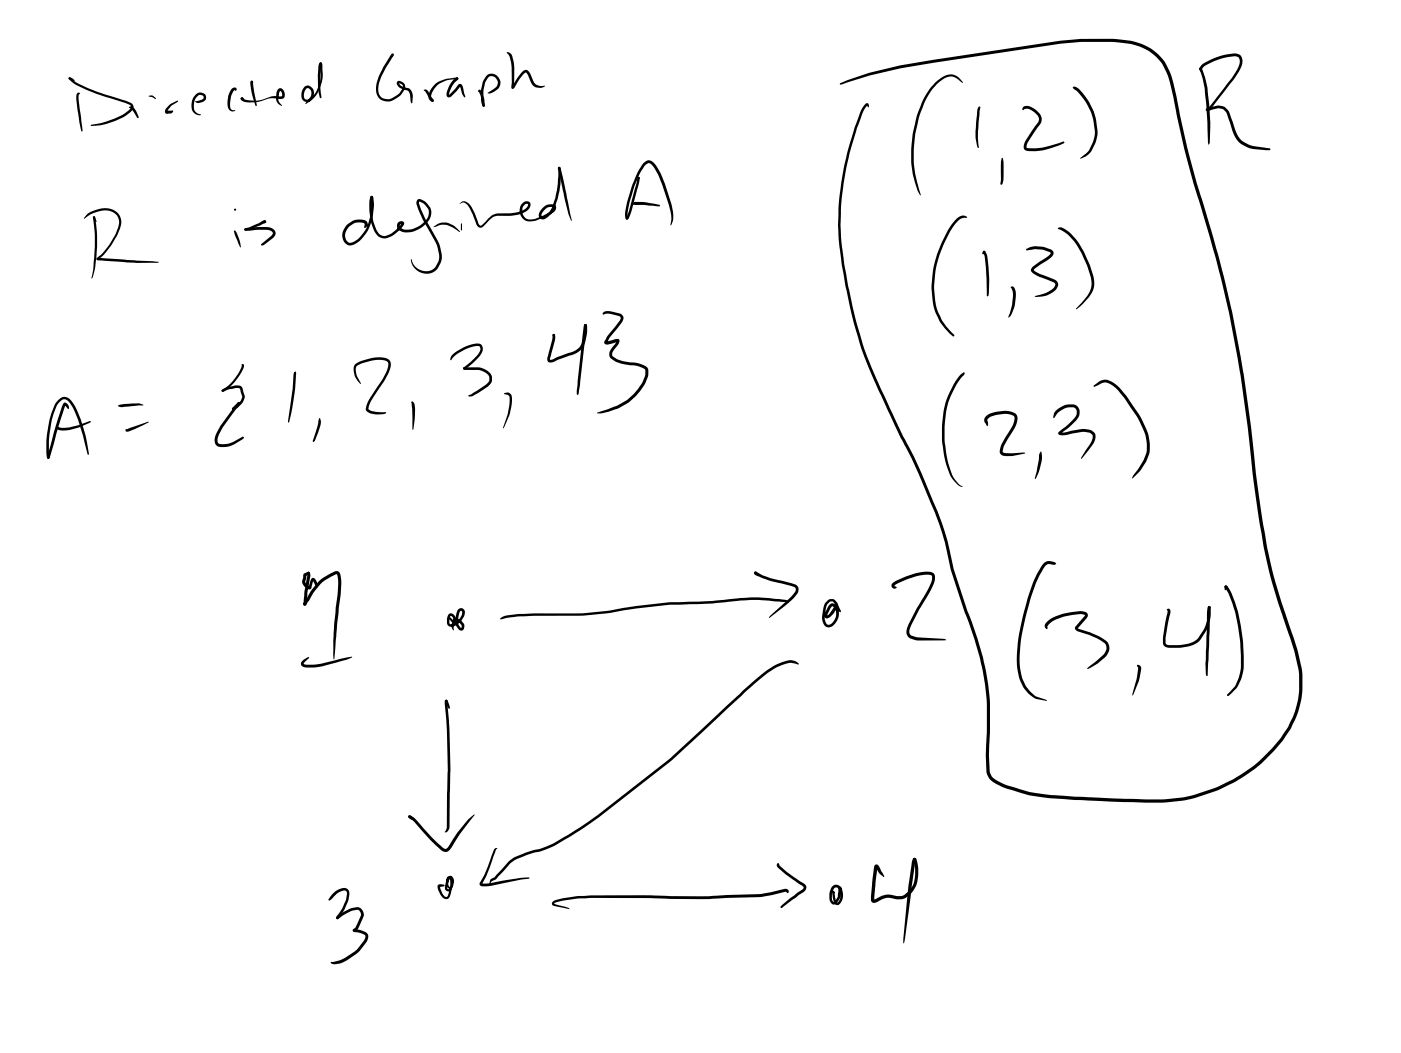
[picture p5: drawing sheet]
<svg xmlns="http://www.w3.org/2000/svg" width="108mm" height="81mm" viewBox="0 0 108 81" stroke-linecap="round" stroke-linejoin="round" font-family="sans-serif">
<g fill="#000">
<path d="M5.3 6l.1-.1a8 8 0 0 0 3.1 1.5l1.7 .6a.43 .43 0 0 1-.2 .7l-.4 .3a5.6 5.6 0 0 1-2.6 .7 8.6 8.6 0 0 0 2.5-.9l.5-.4 .1-.2v-.1l-1.6-.5a8.1 8.1 0 0 1-3.2-1.5zM5.3 6h.3l.2 .2-.5-.1zM6 7.2h.2l-.1 .1-.1 .3 .3 2.2v.3l-.1-.3a7.6 7.6 0 0 1-.3-2.5zM6.7 16.5a1.8 1.8 0 0 1 2.5 0 1.43 1.43 0 0 1-.2 1.6l-.8 1.2-.6 .7-.1-.1h.3l4.4 .3-1.7 .1-3-.3v-.1l.5-.5 .7-1.1a1.68 1.68 0 0 0 .4-1.5 1.32 1.32 0 0 0-1.8-.4l-.8 .4zM7.2 16.7h.1a10.8 10.8 0 0 1-.2 4.7h-.1l.2-.6a14.8 14.8 0 0 0 0-4.1zM7.2 16.7h.1l.1 .4zM9.9 8.3a.36 .36 0 0 1 .6 .3l.2 .4-.1 .1-.4-.6zM11.5 7.4h.2l.3 .2zM13 8.1l.7-.3-.5 .3-.3 .5 .4-.1v.2h-.2a.24 .24 0 0 1-.3 .1 .24 .24 0 0 1-.1-.3zM15.1 7.3l.3-.2 .4 .2 .1 .3-.2 .2a.54 .54 0 0 1-.7 0l.7-.2v-.2l-.4-.1a.94 .94 0 0 0-.1 1.4l.3 .1a.5 .5 0 0 1-.7-.4v-.7zM17.8 6.9l.2-.2a.15 .15 0 0 1 .2 .1 .15 .15 0 0 1 0 .2l-.1-.1-.1 .1a1.88 1.88 0 0 0-.2 1.3l.1 .2h.2a.11 .11 0 0 1-.1 .1 .11 .11 0 0 1-.1 0l-.1-.1a.71 .71 0 0 1-.3-.8l.1-.4zM18.1 17.7l.3 .7 .1 .7-.4-1-.1-.3z"/>
<path d="M18.5 7.6l.1-.1 .2 .1a2.68 2.68 0 0 0 2.1-.2h.8v-.3l-.1-.1-.1 .2a.8 .8 0 0 0 .2 .9 .8 .8 0 0 1-.1-1.3l.3 .3v.3v.2h-.3h-.9a2.88 2.88 0 0 1-2 .2zM18.6 7.5a.11 .11 0 0 1 .2 .1 .11 .11 0 0 1-.2 .1h.1h-.1zM18.8 17.6h.5a2.68 2.68 0 0 1 1.7 0l.2 .2a.42 .42 0 0 1-.2 .5l-.8 .6v-.1l.7-.7 .1-.2-.4-.2-1.2 .1a.58 .58 0 0 1-.6-.1zM19.3 6.2l.2 .1v.1zM19.3 6.2l.2 .1 .3 1.8-.1 .1-.3-1.1-.1-.6zM20.3 17v.1l.2-.1v.2h-.2zM18.8 17.6l1.5-.6 .2 .1v.1l-1.2 .5-.4 .1zM24.6 4.8l.2 .1v.5a2.85 2.85 0 0 1-.7 2.3 .51 .51 0 0 1-.7 .1 .51 .51 0 0 1-.1-.7l.3-.5a.62 .62 0 0 1 .6 .5 .62 .62 0 0 1-.3 .7l-.4 .2 .5-.8-.1-.2-.2-.2-.2 .2-.1 .4 .1 .2h.3a2.15 2.15 0 0 0 .9-2zM24.6 4.9l.1-.1 .1 .1-.1 .9 .1 1.7-.1 .1a4.9 4.9 0 0 1-.2-2.4zM28.6 15.1h.1a3.5 3.5 0 0 1-1.4 3.8 .74 .74 0 0 1-.9-.4 .74 .74 0 0 1 .1-.9 1.31 1.31 0 0 1 1.7-.6l.1 .3-.2 .3-.1-.4a1.04 1.04 0 0 0-.9 .1l-.2 .2a.7 .7 0 0 0 .1 1.2 2.08 2.08 0 0 0 1.4-1.6 3.6 3.6 0 0 0 .2-1.9zM28.6 15.1l.1 .1v.3a5.2 5.2 0 0 0 .3 2.2l.2 .3a.73 .73 0 0 0 1.1-.1l.6-.7-.1 .1v.2a1.65 1.65 0 0 0 2.2-1v-.4l-.2-.3-.5-.3v.2a14.9 14.9 0 0 0 1.5 3.1l.2 1v.4l-.2 .4a1.15 1.15 0 0 1-1.3 .4 1.15 1.15 0 0 1-.8-1 1.1 1.1 0 0 0 .8 .8 1.1 1.1 0 0 0 1.1-.3l.2-.4v-.5a4.1 4.1 0 0 0-.8-2l-.8-1.4-.1-.5v-.2a.22 .22 0 0 1 .4-.1l.3 .1 .3 .4 .1 .5a1.86 1.86 0 0 1-2.5 1.3l-.1-.2v-.2l.1-.2 .2-.1a.19 .19 0 0 1 .2 .1 .19 .19 0 0 1 0 .3l-.1 .1a1.62 1.62 0 0 1-1.7 .8l-.4-.5a4.1 4.1 0 0 1-.4-2.2zM30.2 4.2a.1 .1 0 0 1 .1-.1 .1 .1 0 0 1 0 .1 .1 .1 0 0 1-.1 .1h.1l-.8 1.5a1.61 1.61 0 0 0-.2 1.6l.2 .2a1.04 1.04 0 0 0 1.2-.4l.4-.5-.1-.2-.3-.1 .2 .2 .5 .2a.45 .45 0 0 1 .4 .4l-.1 .8-.2-.9-.5-.3a.38 .38 0 0 1-.4-.5l.2-.1 .3 .2 .1 .2v.2a1.7 1.7 0 0 1-1.2 1 .95 .95 0 0 1-1-1.3l.5-1.3z"/>
<path d="M32.7 6.9a.27 .27 0 0 1 .4 .2l.3 .6-.1 .2zM33.5 6.5l.6-.3 .9-.2a.15 .15 0 0 1 .2 0 .15 .15 0 0 1 .1 .1l-.8 .1a1.46 1.46 0 0 0-1.3 1.4l.2 .1v.1l-.3-.1a.99 .99 0 0 1 .4-1.2zM33.4 17.5a1.13 1.13 0 0 1 1.3-.2l.3 .1 .4 .5-1-.6h-.4zM35.1 6h.2v.1h-.2zM34.9 6.2l.3-.2 .1 .1a1.82 1.82 0 0 0-.7 1.1v.1l.7-.7a.2 .2 0 0 1 .2-.1 .2 .2 0 0 1 .1 .2l.3 .7-.1 .1-.2-.3-.2-.5-.6 .7-.3 .1a.39 .39 0 0 1 0-.6zM35.4 15.7l.2-.2h.2a.95 .95 0 0 1 .6 .6l.5 1.1 .1 .2 .9-.8 .4-.2a4.4 4.4 0 0 0 1.9-.2l.4-.2 .1-.3h-.2l-.2 .3v.6a.7 .7 0 0 0 1 .2l1.1-.5 .2-.2v-.1l-.1-.1a.64 .64 0 0 0-.7 .8 1.34 1.34 0 0 0 .9-1.2 6.9 6.9 0 0 0 .3-2.5l.1-.2 .1 .2a5.9 5.9 0 0 1-.8 3.5l-.5 .4h-.3l-.1-.2a.85 .85 0 0 1 .4-.8 .85 .85 0 0 1 .9 0v.2l-.1 .3-1.2 .5a.93 .93 0 0 1-1.4-.4 .6 .6 0 0 1 0-.7 .6 .6 0 0 1 .7-.2l.1 .3-.2 .3a2.3 2.3 0 0 1-1.6 .4l-1.1 .1-.8 .8h-.2l-.3-.2-.3-.8-.4-.7-.3-.2zM35.5 17.2l.1 .1v.5zM36.9 6.9l.2 .1 .2 .5 .1 .6-.1 .1-.4-1.1h.1l-.2-.1zM37.5 5.8l.2-.1a.7 .7 0 0 1 .8 .3 .7 .7 0 0 1-.2 .9l-.5 .3h-.2l.6-.5a.49 .49 0 0 0 0-.7l-.4-.1-.2 .1a2.74 2.74 0 0 0-.3 1.8l.1 .3-.1 .1h-.1a2.71 2.71 0 0 1 .2-2.3zM37.2 8.1h.1v.1h-.1zM39 4.1l.2-.1a1.1 1.1 0 0 1 .4 1.2v1.5h-.1l.3-.7 .6-.6a.39 .39 0 0 1 .5 .4l.4 .7 .3 .1h.4l-.4 .2-.5-.1-.6-1.1-.4 .4-.5 .8h-.2v-.2a5.4 5.4 0 0 0-.2-2.3zM43 12.9h.2l.8 4.1-.2-.5-.3-1.2z"/>
<path d="M49.6 12.6a.55 .55 0 0 1 .5-.2 .55 .55 0 0 1 .4 .3l.6 1.2a8.8 8.8 0 0 1 .8 2.7 .75 .75 0 0 1-.2 .8v-.6a7.6 7.6 0 0 0-.7-2.6l-.2-.5a1.98 1.98 0 0 0-.8-1.1l-.3 .1-.3 .5a11.2 11.2 0 0 0-1 3l-.1 .5 .1 .1-.1 .1h-.1a2.83 2.83 0 0 1 .3-1.9l.6-1.6zM48.6 15.7l.4-.1h.6l1.3 .2-.1 .1-2.1-.1zM49.2 13.6l.1 .1-.2 .1zM49.2 13.7v-.1l.1 .2h-.1zM49.2 13.6l.1 .1-.1 .5-.6 2.1-.1 .5-.2 .1-.1-.1 .3-.6zM64.7 6.4a20.4 20.4 0 0 1 4.6-1.4l12.4-1.9 1.6-.1h2.1a5.2 5.2 0 0 1 3.9 1.2 4.7 4.7 0 0 1 1.1 2.2l1.1 5 .7 2.7a102.9 102.9 0 0 1 2.7 9.9l.9 4.9 .7 5.1a69.8 69.8 0 0 0 1.7 10.8l1.5 4.3a8.3 8.3 0 0 1 .1 6.3 11.7 11.7 0 0 1-8.1 6.2l-1.2 .2a17.3 17.3 0 0 1-3.9 0l-4.9-.2a11.6 11.6 0 0 1-5.3-1.4l-.2-.2-.2-.5v-2.1a19.5 19.5 0 0 0-.5-6.7l-2.2-6.8-.5-2.1-.7-2.2-1.9-4.3-.8-1.6-1.6-3.4a28.2 28.2 0 0 1-2.4-7l-.5-2.6a21.7 21.7 0 0 1 1.6-12.5l.1-.1a.18 .18 0 0 1 .2-.2 .18 .18 0 0 1 .2 .2l-.1 .2-.1-.2-.3 .5a21.8 21.8 0 0 0-1.3 12.5 35.3 35.3 0 0 0 1.5 6.1l1.2 2.8 3.1 6.5 1.2 2.9a21.8 21.8 0 0 1 1.3 4.4l2.2 6.9a19.7 19.7 0 0 1 .5 6.7l.1 2.2a1.14 1.14 0 0 0 .8 .7l.2 .1a12.4 12.4 0 0 0 4.6 .9l1.1 .1a43.8 43.8 0 0 0 8.1 0 11.6 11.6 0 0 0 8.5-6.1v-.1a7.8 7.8 0 0 0-.1-5.7l-1.6-5.1a81.1 81.1 0 0 1-1.8-11.5l-.5-4-.9-4.9a102.6 102.6 0 0 0-2.7-9.8l-.8-2.8-1-5a3.8 3.8 0 0 0-3.8-3.1l-3.1-.1a147.8 147.8 0 0 0-16.3 2.6l-2.2 .7h-.1zM72.1 6.4a1.35 1.35 0 0 1 1.6-.5l.5 .5-.4-.3a.87 .87 0 0 0-1.2 0 4.1 4.1 0 0 0-1.5 2.2l-.3 .7-.3 1.5a9.3 9.3 0 0 0 .5 4.5l-.1 .1a6.6 6.6 0 0 1-.7-3.4l.1-1.4 .2-.8a6.1 6.1 0 0 1 1.6-3.1zM73.7 16.9a.6 .6 0 0 1 .8-.2l-.2 .1a1.18 1.18 0 0 0-.9 .8 7.7 7.7 0 0 0-1.1 6.5 4.2 4.2 0 0 0 1.2 1.7v.1a1.16 1.16 0 0 1-.7-.6l-.4-.5a6.8 6.8 0 0 1 .2-6.2l.5-1zM75.4 8.2l.2 .1h-.1l-.1 1.8v1.3l-.2-.7v-.5l.1-1.6zM75.8 19.4h.1l-.2 .2v-.1zM75.8 19.3l.1 .1 .1 .2 .2 .9v1.2v.9l-.1 .2h-.1v-2.2zM77.2 12.2h.1v.8a1.93 1.93 0 0 1-.1 1.2h-.1z"/>
<path d="M78.8 8.2h.1a1.16 1.16 0 0 1 1.3 1.2l-1 1.6-.1 .4a4.8 4.8 0 0 0 2.8-.5l.1 .1a4.6 4.6 0 0 1-2.9 .6l-.2-.2v-.4l1.1-1.6 .1-.3-.2-.2-.5-.4-.3-.1-.3 .1v-.1zM79.1 19.2l.6-.2h.6l.7 .2 .2 .2a.46 .46 0 0 1-.3 .5l-1.3 .9 1.8 .9a.49 .49 0 0 1-.1 .7 1.99 1.99 0 0 1-1.5 .5v-.1a2.81 2.81 0 0 0 1.4-.6l.1-.3-.1-.1-1.4-.6a.36 .36 0 0 1-.4-.3 .36 .36 0 0 1 .3-.4l1.1-.8 .2-.2-.7-.3h-.5l-.7 .1zM81.5 17.6l.1-.1a1.79 1.79 0 0 1 1.4 1l.4 .7a7.6 7.6 0 0 1 .9 2.4v.5l-.2 .5-.7 .8-.5 .4 .9-1 .3-.7-.1-.8-.5-1.5a3.8 3.8 0 0 0-2-2.2zM82.7 6.7h.1a3.4 3.4 0 0 1 1.5 1.9v.1a3.4 3.4 0 0 1 .1 2.4l-.4 .7-.4 .3-.4 .1 .7-.6 .3-.6a4 4 0 0 0-1.5-4.2h-.1zM92.4 5.3l.1-.1v.1v.1zM92.4 5.2l.1 .1v.1l-.1-.1zM92.4 5.3l.1-.1 .1 .2a7.9 7.9 0 0 1 .6 2.8l.1 1.6-.1 1.2-.1 .1-.1-2.9a8.7 8.7 0 0 0-.5-2.7zM92.6 5a4.1 4.1 0 0 1 2.9-.8l.1 .1a1.06 1.06 0 0 1-.2 1.3l-2 2.7-.3 .2h-.2v-.1l.3-.2 .6-.7a9.4 9.4 0 0 0 1.7-2.5v-.4l-.1-.2a4.1 4.1 0 0 0-2.6 .7l-.2 .2v.3l-.2-.3zM92.9 8.4l.9-.3a.87 .87 0 0 1 1 .8l.4 1.1a1.71 1.71 0 0 0 1.4 1.3l1.3 .2-.4 .1-.9-.1a1.89 1.89 0 0 1-1.6-1.4l-.5-1.4-.2-.3-.4-.1-.7 .2a.14 .14 0 0 1-.2 .1 .14 .14 0 0 1-.1-.2zM92.9 8.4h.2v.1h-.2zM4.4 30.9a.65 .65 0 0 1 .7-.3 .65 .65 0 0 1 .5 .4l.2 .3a10.9 10.9 0 0 1 1.1 3.7h-.2a12.4 12.4 0 0 0-1.1-3.7 .7 .7 0 0 0-.7-.5l-.2 .1a2.35 2.35 0 0 0-.7 1.6 8.3 8.3 0 0 0-.2 2.7l-.1 .2-.1-.1a8.3 8.3 0 0 1 .6-4zM3.7 35.2h.1v.1l-.2-.1z"/>
<path d="M4.4 32.8l.1 .1a1.54 1.54 0 0 0 1.1 0l1.3-.5 .1 .1-1.4 .6a1.14 1.14 0 0 1-1.3-.1zM4.9 31.1a.32 .32 0 0 1 .3 .1 .32 .32 0 0 1 .1 .3l-.3-.3h.1l-1.3 4.1-.1 .1-.1-.2 .6-1.9zM9.2 31.2l1.4-.1 .5 .1-1.7 .2-.2-.1h-.1zM9.7 33.1l1.8-.6-1.6 .7-.2 .1zM17.1 30l.5-.2 .8-.1 .2 .1 .1 .4a.76 .76 0 0 1-.2 1l-.4 .4h-.2v-.2l.6-.4 .2-.4-.2-.7-.8 .1-.5 .2zM18 31.3l.3-.3h.2v.1l-.5 .5-.1-.1zM17.9 31.4h.1v.2h-.1zM18.3 31h.2v.1l-.4 .5a7.5 7.5 0 0 0-1.3 2v.5l.3 .1 .7-.1 1-.4v.1l-.7 .4a1.34 1.34 0 0 1-1.4 .2 .55 .55 0 0 1-.1-.6v-.2a5.2 5.2 0 0 1 1.2-1.9zM18.7 28.1h.1a3.5 3.5 0 0 1-1.7 2.1v-.1l.1-.1a3.7 3.7 0 0 0 1.4-1.8h.1l-.1-.1zM22.7 28.7v-.1l.1 .1-.1 .1zM22.7 28.7v-.1l.1 .1-.1 1.3-.2 1.8-.3 .8zM24.6 32.3h.1v.1v.4l-.5 1.3-.1-.1z"/>
<path d="M27.4 28.1a3.6 3.6 0 0 1 2.2-.5 .59 .59 0 0 1 .4 .9l-.4 .8-1 1.6-.2 .6 .2 .2 1.2 .1-.2 .1h-.5h-.6l-.3-.3 .1-.5 1.4-2.3a.81 .81 0 0 0 .2-.9 1.53 1.53 0 0 0-1.3-.1l-.8 .2-.3 .3v.6l.3 .7-.2-.2a1.11 1.11 0 0 1-.2-1.3zM31.7 31v-.1l.2 .1 .1 .5-.2 1.6zM34.9 27.3a3.3 3.3 0 0 1 1.9-.8 .48 .48 0 0 1 .4 .3 .48 .48 0 0 1-.2 .6l-.6 .6-.6 .5-.1-.1 .1-.2a2.5 2.5 0 0 0 1.2-1.3v-.2h-.2a2.87 2.87 0 0 0-1.4 .5l-.7 .6v-.2zM35.7 28.3h1.1a1.17 1.17 0 0 1 1.1 .8v.4l-.4 .3-1 .7h-.4v-.1l1.4-.8 .2-.2v-.3l-.2-.3-.4-.2-1.3-.1zM35.7 28.3l.2 .1-.1 .1-.1-.1zM38.9 30.3h.3a.55 .55 0 0 1 .2 .7l-.1 .9-.5 1.1 .4-1.6a1.18 1.18 0 0 0 0-.9l-.3-.1zM42.6 25.7l.2 .1-.2 .1zM42.6 25.8l.1-.1v.2h-.1zM42.6 25.8a.31 .31 0 0 1 .1 .5l-.3 1.4 1.7-.6 .5-.3 .3-.5 .1-.7v-.5l.1-.1 .1 .1v.5l-.1 .8a1.53 1.53 0 0 1-1.3 1l-.9 .4a.4 .4 0 0 1-.7 0zM45.1 25l.1 .1-.1 .1-.1-.1zM45 25h.1l.1 .1-.5 4.5-.2 .8h-.1l.1-1zM46.5 24.1v-.1a1.32 1.32 0 0 1 1 .1l.4 .1a.42 .42 0 0 1 0 .7l-.9 1.1-.2 .4-.1-.1 .4-.1a.34 .34 0 0 1 .6 .1l-.5 .8v.3l.7 .4 1.2 .2a.81 .81 0 0 1 .9 .5 3.1 3.1 0 0 1-1.5 2.4 4.7 4.7 0 0 1-2.4 1l-.1-.1 .3-.1a4.5 4.5 0 0 0 3.2-2.2l.2-.6v-.4l-.5-.3-.6-.1a2.73 2.73 0 0 1-1.5-.5l-.2-.2 .1-.3 .5-.8 .1 .1-.7 .1a.22 .22 0 0 1-.3 0 .22 .22 0 0 1 .1-.3l1.1-1.7-.1-.1-.7-.2-.5 .1z"/>
<path d="M74 28.9l.3-.2v.2a6.4 6.4 0 0 0-1.5 5 7.5 7.5 0 0 0 .8 3.1l.6 .5h-.3a3.4 3.4 0 0 1-1.2-2.4 7.5 7.5 0 0 1 1.2-6.1zM76 32.1a2.47 2.47 0 0 1 2.2-.3 .75 .75 0 0 1 0 1.1l-.8 1.5-.1 .4 .2 .1h1.4h.1a3.7 3.7 0 0 1-1.7 .2l-.2-.1a.61 .61 0 0 1 .1-.7l.5-.9a1.9 1.9 0 0 0 .5-1.2l-.1-.2a2.21 2.21 0 0 0-1.8 .1l-.2 .2v.5l-.3-.4zM77.9 22.1a.24 .24 0 0 1 .3 0 .24 .24 0 0 1 0 .3v1.1l-.2 .7a.22 .22 0 0 1-.3 .2l.3-.8v-.7v-.4zM80.2 34.8l.1 .3v.5l-.3 .8-.2 .5 .3-1.8zM81.3 31.7a1.33 1.33 0 0 1 1.7-.4l.2 .2a.91 .91 0 0 1-.4 1l-1.1 .9v-.1l1.6-.2 .8 .1a.6 .6 0 0 1 .2 .9l-1 1.3v-.2l.8-1.1 .1-.6-.3-.2h-.4l-1.1 .2a.62 .62 0 0 1-.9-.1l.4-.4a2.35 2.35 0 0 0 1.1-1.1l-.1-.4a1.17 1.17 0 0 0-1.5 .5l-.2 .2v-.3zM84.3 29.7l.3-.2a1.01 1.01 0 0 1 1.4 .2l.8 .8 .9 1.3a4.2 4.2 0 0 1 .8 3.2v.1a3.8 3.8 0 0 1-1.2 1.8v-.3l.8-1.1 .2-.7a4.1 4.1 0 0 0-.8-2.9l-1.2-1.7a1.26 1.26 0 0 0-1.4-.7l-.6 .3zM24.6 44.8l.4-.3 .9-.5a.31 .31 0 0 1 .3 .3l.1 .1a6.4 6.4 0 0 1-.2 2.5l-.4 3.9v-1.5l.2-2.5a5.1 5.1 0 0 0 .1-2.5h-.1a3.4 3.4 0 0 0-1.8 1.4l-.5 .9h-.2v-.1l.5-.9zM23.3 50.9l.5-.3v.1l-.4 .5h.8l2.5-.5 .4-.1v.1a8.3 8.3 0 0 1-3.5 .7 .31 .31 0 0 1-.4-.1 .31 .31 0 0 1 .1-.4zM23.7 44.1a.29 .29 0 0 1 .2 .4l-.3 1.9-.1 .3-.1-.2zM23.4 44.2l.3-.1h.1v.2l-.2 .1v-.1l-.1 .5 .3 .4 .1-.3a.24 .24 0 0 1 .1-.3 .24 .24 0 0 1 .3 0l.2 .4-.1 .3-.3-.6h.1l-.3 .7h-.2l-.3-.3a.48 .48 0 0 1 0-.6zM34.3 53.9l.2 .1-.1 .1-.1-.1zM34.3 54l.1-.1 .1 .1 .2 5.3-.1 4.4-.1 .3-.2 .1 .1-.3 .1-4.5z"/>
<path d="M34.3 53.9l.2 .1 .2 .6h-.1l-.3-.4zM34.6 47.3h.3l.2 .3v.3l-.1 .1h-.2l-.2-.4h.1l.3 .3-.1-.3-.2-.1-.1 .2v.3l.2 .1 .6-.4 .2-.3v-.3h-.1l-.1 .1-.1 .6v.3l.3 .3v-.2l-.5-.4-.2 .8-.1-.3 .1-.4a.27 .27 0 0 1 .3-.2l.4 .1 .2 .4-.1 .4h-.2l-.2-.1a1.35 1.35 0 0 1-.1-1.4l.3-.2 .3 .2v.3l-.3 .4a.71 .71 0 0 1-1 .4l-.1-.5zM38.5 47.7l.4-.2a16.5 16.5 0 0 1 3.9-.2 27.7 27.7 0 0 0 6.2-.6l2.9-.3a34.8 34.8 0 0 0 5.2-.3 12.7 12.7 0 0 1 3.7 .2l-.1 .1h-.2a15.3 15.3 0 0 0-3.7-.1l-1.9 .2-3.3 .1-2.6 .3a32.7 32.7 0 0 1-8 .6h-1.1l-1.3 .2zM58.2 44l1.2 .6 1.9 .4 .2 .3v.4l-.4 .4-1.8 1.5 .1-.2 1.6-1.4 .3-.4v-.2l-.3-.2-2.3-.7-.6-.3zM58.1 44.1h.2v.1v-.1l.2 .3-.3-.1zM37.8 67.7l.3-.1 .8-.9a2.19 2.19 0 0 1 1-.8l1.6-.5a19.9 19.9 0 0 0 4.5-2.5l5.7-4.5 6.1-5.7a5.8 5.8 0 0 1 3.1-1.8h.4l.3 .3-.3-.1a1.59 1.59 0 0 0-1.4 .3l-.8 .5-1.6 1.4-5.7 5.3-5.7 4.4-1.3 .9a11 11 0 0 1-3.3 1.7l-.9 .3-1 .4-1.4 1.4-.3 .2-.2 .2zM64.4 46.6h.1l.1 .1-.8 .9zM63.6 46.4l.4-.2a.65 .65 0 0 1 .7 .6l.1 .3-.1 .1-.5-.8h-.2l-.3 .2-.2 .9 .1 .4 .2 .2 .4-.2a.79 .79 0 0 0-.1-1.2l-.1 .2-.3 .6 .7-.9h.1l.1 .1-.6 .8a.27 .27 0 0 1-.4 .1 .27 .27 0 0 1 0-.4l.2-.4a.36 .36 0 0 1 .2-.3 .36 .36 0 0 1 .4 .2 1.04 1.04 0 0 1-.7 1.6l-.1-.1a1.02 1.02 0 0 1-.2-.8l.1-.7zM68.8 44.9l.7-.4 .9-.3a1.74 1.74 0 0 1 1.5 0 .76 .76 0 0 1 0 .8l-1.7 3.2a.55 .55 0 0 0 0 .7l.4 .2 2.1 .1 .2 .1-2.2 .1-.7-.3a.78 .78 0 0 1 0-1l1.1-2a2.99 2.99 0 0 0 .7-1.7v-.1a1.96 1.96 0 0 0-1.3 .1l-1.5 .6-.1 .1 .2 .2h-.1h-.3v-.2zM80.7 47.9a4.1 4.1 0 0 1 2.9-.8l.1 .1a.3 .3 0 0 1 0 .5l-.7 .7 1.5 .6a1.19 1.19 0 0 1 1 .8l-.2 .6a3.1 3.1 0 0 1-1.3 1.1h-.2l1.2-1a.67 .67 0 0 0 .2-.7 .67 .67 0 0 0-.5-.5l-1.6-.6a.28 .28 0 0 1-.2-.1 .28 .28 0 0 1 0-.3l.7-.8-.1-.1a4.4 4.4 0 0 0-2.5 .5l-.3 .4v.2l-.2-.3zM80.4 43.4l.4-.2 .4 .1 .2 .1a.34 .34 0 0 1-.5 .1h-.2l-.2 .2a8.5 8.5 0 0 0-1.2 2.8 11 11 0 0 0-.6 5.6l.1 .3a2.61 2.61 0 0 0 1 1.3l.9 .3-.8-.1a2.02 2.02 0 0 1-1-.9 5.4 5.4 0 0 1-.4-3.8 15.5 15.5 0 0 1 1.7-5.5zM87.6 51.3l.1-.1 .1 .1 .1 .3-.2 .9-.4 1.1 .4-2.1z"/>
<path d="M89.9 47l.2-.1 .1 .2-.4 2v.5l.3 .1h1l.7-.2 .5-.3a3.5 3.5 0 0 0 .7-1.5l.1-.9 .1-.1 .1 .1a3 3 0 0 1-.4 1.9l-.3 .4a1.96 1.96 0 0 1-1.8 .8h-.6a.44 .44 0 0 1-.6-.4l.2-1.5 .2-.9zM93.1 46.7h.1l.1 .2h-.2zM93.1 46.7h.1l.1 .1-.1 .1h.1l-.1 2.9-.2 2.3-.1-.2v-.8l.1-3.9zM94.4 45.1l.2 .1-.2 .3zM94.4 45.2l.1-.1v.2h-.1zM94.4 45.1l.2 .1a8.5 8.5 0 0 1 1 3.3l.2 2v1.2a2.94 2.94 0 0 1-1.1 1.9h-.1v-.1a2.62 2.62 0 0 0 1-1.7v-.3a15 15 0 0 0-.4-4.3zM25.6 68.9l.6-.4 .3-.1 .2 .1a.44 .44 0 0 1 .2 .5 3.5 3.5 0 0 1-.8 1.7l-.1 .1h-.1l.1-.3a3.2 3.2 0 0 0 .7-1.5v-.3h-.4l-.3 .1-.6 .6-.1-.1zM25.9 70.7l.4-.3a2 2 0 0 1 1.4-.5l.2 .3 .1 .3-.5 1.2a.18 .18 0 0 1-.3 0l.2-.2 .4-1v-.2l-.2-.2a1.89 1.89 0 0 0-1.2 .4l-.4 .3h-.1zM27.2 71.6h.2v.1l-.1-.1 .4 .1 .6 .2a.43 .43 0 0 1 0 .5l-.1 .2a3.5 3.5 0 0 1-2.4 1.7l-.3-.1 .3-.1a3.7 3.7 0 0 0 2.2-1.6l.1-.3v-.1l-.8-.3zM31.5 62.8h.1l.4 .3 1.2 1.4 1 .9h.2l.3-.4a8.3 8.3 0 0 1 1.8-2.2h.1l-1.2 1.5-.6 .9a.52 .52 0 0 1-.3 .4 .52 .52 0 0 1-.5-.1l-.9-.9-1.2-1.3-.4-.3zM31.5 62.8h.1l.4 .3-.1 .1-.3-.1-.1-.1zM33.8 68.2l.1-.1 .4 .1-.4 .1 .2 .6 .3 .2 .1-.1 .2-.6-.1-.7-.1 .8h.1l.2-.3v-.3l-.1-.2-.1 .1-.1 .3 .3 .4a.35 .35 0 0 1-.4-.4v-.4l.2-.2a.35 .35 0 0 1 .4 .1 .35 .35 0 0 1 0 .5l-.1 .2a.37 .37 0 0 1-.4 .4l-.2-.2 .1-.5a.28 .28 0 0 1 0-.4 .28 .28 0 0 1 .4 0l.1 .4-.1 .6a.65 .65 0 0 1-.3 .7l-.3-.1-.2-.2-.3-.5z"/>
<path d="M38.1 65.4h.2l-1.2 2.7 3.1-.5 .6 .1-2.8 .5a1.07 1.07 0 0 1-1 0v-.2l.3-.6zM42.6 69.5l.8-.3 1.2-.2h4.9l5.1 .1 4-.2 1.8-.4h.3a.11 .11 0 0 1 .1 .2 .11 .11 0 0 1-.2 0l-2 .4-4 .2-10-.1-1.2 .2-.7 .2 1 .3 .2 .2-1.3-.3-.1-.2zM60 66.5l.6 .7 1.4 .9 .1 .2-.1 .4-1.8 1.3-.1-.1 .2-.2 1.5-1.2 .1-.1-1.9-1.5-.2-.2zM64.1 68.3l.1-.1a.54 .54 0 0 1 .6 .1 .54 .54 0 0 1 .2 .6l-.2 .6-.2 .2h-.2l-.1-.1-.2-1 .2 .1v.5l.2 .4 .2-.3 .1-.3a.49 .49 0 0 0-.4-.6l-.1 .1-.2 .3v.5l.1 .2 .3-.4 .1-.6a.14 .14 0 0 1 .2-.2 .14 .14 0 0 1 .1 .2l-.1 .1-.1-.1h.1v.6l-.3 .4a.34 .34 0 0 1-.4 .2 .34 .34 0 0 1-.2-.5 1.29 1.29 0 0 1 .2-.9zM67.4 66.7l.2-.1 .1 .1 .4 .8v.1l-.3-.3-.3-.4 .1-.1-.3 2.5 .5-.2a1.73 1.73 0 0 1 1.4 0l.5-.2a2.21 2.21 0 0 0 .7-2.6v-.2a.39 .39 0 0 1 .3 .6 2.19 2.19 0 0 1-1.2 2.6l-1.1-.1-.7 .2a.34 .34 0 0 1-.4 .2 .34 .34 0 0 1-.2-.5zM70.4 66.1h.1l.1 .1-1 6.5 .4-4.5z"/>
<circle cx="24.7" cy="4.9" r=".1"/>
<circle cx="28.6" cy="15.2" r=".1"/>
<circle cx="23.5" cy="46.5" r=".12"/>
<circle cx="70.5" cy="66.2" r=".13"/>
</g>
<g fill="#000">
<path d="M18 16.1h.1l.1 .1h-.1z" fill-rule="evenodd"/>
<path d="M18 16.1h.2l-.1 .1z" fill-rule="evenodd"/>
<path d="M18.2 16.1v.1z" fill-rule="evenodd"/>
</g>
</svg>
